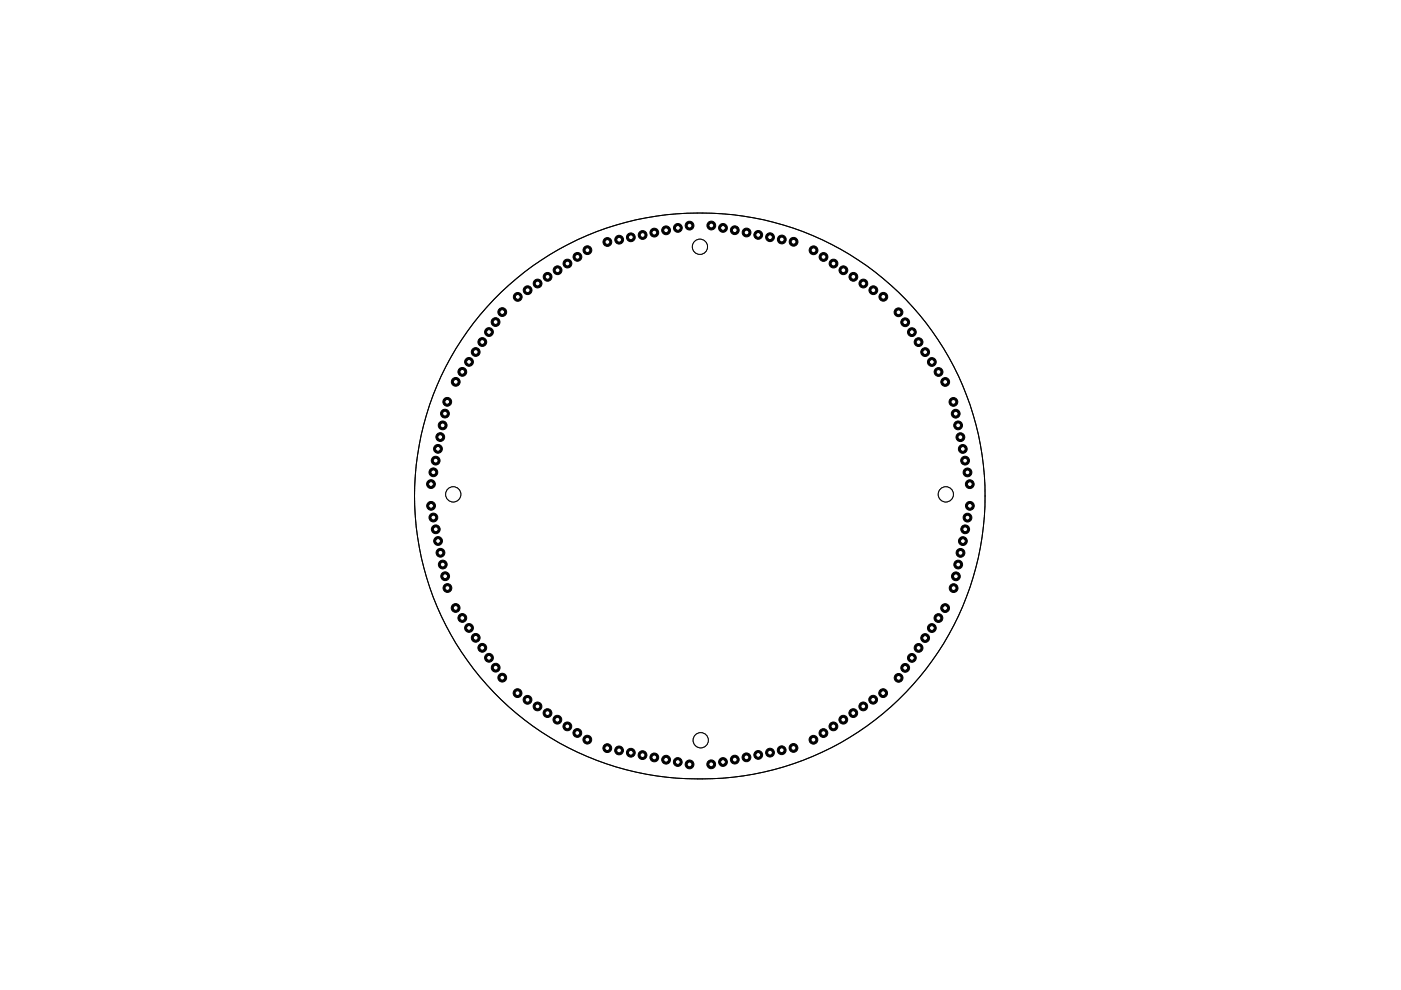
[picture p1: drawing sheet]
<svg xmlns="http://www.w3.org/2000/svg" width="297mm" height="210mm" viewBox="0 0 297 210" stroke-linecap="round" stroke-linejoin="round" font-family="sans-serif">
<circle cx="146.2" cy="47.8" r=".93" fill="#000"/>
<circle cx="146.2" cy="47.8" r=".93" fill="none" stroke="#000" stroke-width=".21"/>
<circle cx="146.2" cy="47.8" r=".51" fill="#fff"/>
<circle cx="143.7" cy="48.3" r=".93" fill="#000"/>
<circle cx="143.7" cy="48.3" r=".93" fill="none" stroke="#000" stroke-width=".21"/>
<circle cx="143.7" cy="48.3" r=".51" fill="#fff"/>
<circle cx="141.2" cy="48.8" r=".93" fill="#000"/>
<circle cx="141.2" cy="48.8" r=".93" fill="none" stroke="#000" stroke-width=".21"/>
<circle cx="141.2" cy="48.8" r=".51" fill="#fff"/>
<circle cx="138.7" cy="49.3" r=".93" fill="#000"/>
<circle cx="138.7" cy="49.3" r=".93" fill="none" stroke="#000" stroke-width=".21"/>
<circle cx="138.7" cy="49.3" r=".51" fill="#fff"/>
<circle cx="136.2" cy="49.8" r=".93" fill="#000"/>
<circle cx="136.2" cy="49.8" r=".93" fill="none" stroke="#000" stroke-width=".21"/>
<circle cx="136.2" cy="49.8" r=".51" fill="#fff"/>
<circle cx="133.8" cy="50.3" r=".93" fill="#000"/>
<circle cx="133.8" cy="50.3" r=".93" fill="none" stroke="#000" stroke-width=".21"/>
<circle cx="133.8" cy="50.3" r=".51" fill="#fff"/>
<circle cx="131.3" cy="50.8" r=".93" fill="#000"/>
<circle cx="131.3" cy="50.8" r=".93" fill="none" stroke="#000" stroke-width=".21"/>
<circle cx="131.3" cy="50.8" r=".51" fill="#fff"/>
<circle cx="128.8" cy="51.3" r=".93" fill="#000"/>
<circle cx="128.8" cy="51.3" r=".93" fill="none" stroke="#000" stroke-width=".21"/>
<circle cx="128.8" cy="51.3" r=".51" fill="#fff"/>
<circle cx="128.8" cy="158.6" r=".93" fill="#000"/>
<circle cx="128.8" cy="158.6" r=".93" fill="none" stroke="#000" stroke-width=".21"/>
<circle cx="128.8" cy="158.6" r=".51" fill="#fff"/>
<circle cx="131.3" cy="159.1" r=".93" fill="#000"/>
<circle cx="131.3" cy="159.1" r=".93" fill="none" stroke="#000" stroke-width=".21"/>
<circle cx="131.3" cy="159.1" r=".51" fill="#fff"/>
<circle cx="133.8" cy="159.6" r=".93" fill="#000"/>
<circle cx="133.8" cy="159.6" r=".93" fill="none" stroke="#000" stroke-width=".21"/>
<circle cx="133.8" cy="159.6" r=".51" fill="#fff"/>
<circle cx="136.2" cy="160.1" r=".93" fill="#000"/>
<circle cx="136.2" cy="160.1" r=".93" fill="none" stroke="#000" stroke-width=".21"/>
<circle cx="136.2" cy="160.1" r=".51" fill="#fff"/>
<circle cx="138.7" cy="160.6" r=".93" fill="#000"/>
<circle cx="138.7" cy="160.6" r=".93" fill="none" stroke="#000" stroke-width=".21"/>
<circle cx="138.7" cy="160.6" r=".51" fill="#fff"/>
<circle cx="141.2" cy="161.1" r=".93" fill="#000"/>
<circle cx="141.2" cy="161.1" r=".93" fill="none" stroke="#000" stroke-width=".21"/>
<circle cx="141.2" cy="161.1" r=".51" fill="#fff"/>
<circle cx="143.7" cy="161.6" r=".93" fill="#000"/>
<circle cx="143.7" cy="161.6" r=".93" fill="none" stroke="#000" stroke-width=".21"/>
<circle cx="143.7" cy="161.6" r=".51" fill="#fff"/>
<circle cx="146.2" cy="162.1" r=".93" fill="#000"/>
<circle cx="146.2" cy="162.1" r=".93" fill="none" stroke="#000" stroke-width=".21"/>
<circle cx="146.2" cy="162.1" r=".51" fill="#fff"/>
<circle cx="109.7" cy="147" r=".93" fill="#000"/>
<circle cx="109.7" cy="147" r=".93" fill="none" stroke="#000" stroke-width=".21"/>
<circle cx="109.7" cy="147" r=".51" fill="#fff"/>
<circle cx="111.8" cy="148.4" r=".93" fill="#000"/>
<circle cx="111.8" cy="148.4" r=".93" fill="none" stroke="#000" stroke-width=".21"/>
<circle cx="111.8" cy="148.4" r=".51" fill="#fff"/>
<circle cx="114" cy="149.8" r=".93" fill="#000"/>
<circle cx="114" cy="149.8" r=".93" fill="none" stroke="#000" stroke-width=".21"/>
<circle cx="114" cy="149.8" r=".51" fill="#fff"/>
<circle cx="116.1" cy="151.2" r=".93" fill="#000"/>
<circle cx="116.1" cy="151.2" r=".93" fill="none" stroke="#000" stroke-width=".21"/>
<circle cx="116.1" cy="151.2" r=".51" fill="#fff"/>
<circle cx="118.2" cy="152.6" r=".93" fill="#000"/>
<circle cx="118.2" cy="152.6" r=".93" fill="none" stroke="#000" stroke-width=".21"/>
<circle cx="118.2" cy="152.6" r=".51" fill="#fff"/>
<circle cx="120.3" cy="154" r=".93" fill="#000"/>
<circle cx="120.3" cy="154" r=".93" fill="none" stroke="#000" stroke-width=".21"/>
<circle cx="120.3" cy="154" r=".51" fill="#fff"/>
<circle cx="122.4" cy="155.4" r=".93" fill="#000"/>
<circle cx="122.4" cy="155.4" r=".93" fill="none" stroke="#000" stroke-width=".21"/>
<circle cx="122.4" cy="155.4" r=".51" fill="#fff"/>
<circle cx="124.5" cy="156.8" r=".93" fill="#000"/>
<circle cx="124.5" cy="156.8" r=".93" fill="none" stroke="#000" stroke-width=".21"/>
<circle cx="124.5" cy="156.8" r=".51" fill="#fff"/>
<circle cx="96.6" cy="128.9" r=".93" fill="#000"/>
<circle cx="96.6" cy="128.9" r=".93" fill="none" stroke="#000" stroke-width=".21"/>
<circle cx="96.6" cy="128.9" r=".51" fill="#fff"/>
<circle cx="98" cy="131" r=".93" fill="#000"/>
<circle cx="98" cy="131" r=".93" fill="none" stroke="#000" stroke-width=".21"/>
<circle cx="98" cy="131" r=".51" fill="#fff"/>
<circle cx="99.4" cy="133.1" r=".93" fill="#000"/>
<circle cx="99.4" cy="133.1" r=".93" fill="none" stroke="#000" stroke-width=".21"/>
<circle cx="99.4" cy="133.1" r=".51" fill="#fff"/>
<circle cx="100.9" cy="135.2" r=".93" fill="#000"/>
<circle cx="100.9" cy="135.2" r=".93" fill="none" stroke="#000" stroke-width=".21"/>
<circle cx="100.9" cy="135.2" r=".51" fill="#fff"/>
<circle cx="102.3" cy="137.4" r=".93" fill="#000"/>
<circle cx="102.3" cy="137.4" r=".93" fill="none" stroke="#000" stroke-width=".21"/>
<circle cx="102.3" cy="137.4" r=".51" fill="#fff"/>
<circle cx="103.7" cy="139.5" r=".93" fill="#000"/>
<circle cx="103.7" cy="139.5" r=".93" fill="none" stroke="#000" stroke-width=".21"/>
<circle cx="103.7" cy="139.5" r=".51" fill="#fff"/>
<circle cx="105.1" cy="141.6" r=".93" fill="#000"/>
<circle cx="105.1" cy="141.6" r=".93" fill="none" stroke="#000" stroke-width=".21"/>
<circle cx="105.1" cy="141.6" r=".51" fill="#fff"/>
<circle cx="106.5" cy="143.7" r=".93" fill="#000"/>
<circle cx="106.5" cy="143.7" r=".93" fill="none" stroke="#000" stroke-width=".21"/>
<circle cx="106.5" cy="143.7" r=".51" fill="#fff"/>
<circle cx="91.4" cy="107.3" r=".93" fill="#000"/>
<circle cx="91.4" cy="107.3" r=".93" fill="none" stroke="#000" stroke-width=".21"/>
<circle cx="91.4" cy="107.3" r=".51" fill="#fff"/>
<circle cx="91.9" cy="109.7" r=".93" fill="#000"/>
<circle cx="91.9" cy="109.7" r=".93" fill="none" stroke="#000" stroke-width=".21"/>
<circle cx="91.9" cy="109.7" r=".51" fill="#fff"/>
<circle cx="92.4" cy="112.2" r=".93" fill="#000"/>
<circle cx="92.4" cy="112.2" r=".93" fill="none" stroke="#000" stroke-width=".21"/>
<circle cx="92.4" cy="112.2" r=".51" fill="#fff"/>
<circle cx="92.9" cy="114.7" r=".93" fill="#000"/>
<circle cx="92.9" cy="114.7" r=".93" fill="none" stroke="#000" stroke-width=".21"/>
<circle cx="92.9" cy="114.7" r=".51" fill="#fff"/>
<circle cx="93.4" cy="117.2" r=".93" fill="#000"/>
<circle cx="93.4" cy="117.2" r=".93" fill="none" stroke="#000" stroke-width=".21"/>
<circle cx="93.4" cy="117.2" r=".51" fill="#fff"/>
<circle cx="93.9" cy="119.7" r=".93" fill="#000"/>
<circle cx="93.9" cy="119.7" r=".93" fill="none" stroke="#000" stroke-width=".21"/>
<circle cx="93.9" cy="119.7" r=".51" fill="#fff"/>
<circle cx="94.4" cy="122.2" r=".93" fill="#000"/>
<circle cx="94.4" cy="122.2" r=".93" fill="none" stroke="#000" stroke-width=".21"/>
<circle cx="94.4" cy="122.2" r=".51" fill="#fff"/>
<circle cx="94.9" cy="124.7" r=".93" fill="#000"/>
<circle cx="94.9" cy="124.7" r=".93" fill="none" stroke="#000" stroke-width=".21"/>
<circle cx="94.9" cy="124.7" r=".51" fill="#fff"/>
<circle cx="94.8" cy="85.2" r=".93" fill="#000"/>
<circle cx="94.8" cy="85.2" r=".93" fill="none" stroke="#000" stroke-width=".21"/>
<circle cx="94.8" cy="85.2" r=".51" fill="#fff"/>
<circle cx="94.3" cy="87.7" r=".93" fill="#000"/>
<circle cx="94.3" cy="87.7" r=".93" fill="none" stroke="#000" stroke-width=".21"/>
<circle cx="94.3" cy="87.7" r=".51" fill="#fff"/>
<circle cx="93.9" cy="90.2" r=".93" fill="#000"/>
<circle cx="93.9" cy="90.2" r=".93" fill="none" stroke="#000" stroke-width=".21"/>
<circle cx="93.9" cy="90.2" r=".51" fill="#fff"/>
<circle cx="93.3" cy="92.7" r=".93" fill="#000"/>
<circle cx="93.3" cy="92.7" r=".93" fill="none" stroke="#000" stroke-width=".21"/>
<circle cx="93.3" cy="92.7" r=".51" fill="#fff"/>
<circle cx="92.9" cy="95.2" r=".93" fill="#000"/>
<circle cx="92.9" cy="95.2" r=".93" fill="none" stroke="#000" stroke-width=".21"/>
<circle cx="92.9" cy="95.2" r=".51" fill="#fff"/>
<circle cx="92.4" cy="97.7" r=".93" fill="#000"/>
<circle cx="92.4" cy="97.7" r=".93" fill="none" stroke="#000" stroke-width=".21"/>
<circle cx="92.4" cy="97.7" r=".51" fill="#fff"/>
<circle cx="91.9" cy="100.1" r=".93" fill="#000"/>
<circle cx="91.9" cy="100.1" r=".93" fill="none" stroke="#000" stroke-width=".21"/>
<circle cx="91.9" cy="100.1" r=".51" fill="#fff"/>
<circle cx="91.4" cy="102.6" r=".93" fill="#000"/>
<circle cx="91.4" cy="102.6" r=".93" fill="none" stroke="#000" stroke-width=".21"/>
<circle cx="91.4" cy="102.6" r=".51" fill="#fff"/>
<circle cx="106.5" cy="66.2" r=".93" fill="#000"/>
<circle cx="106.5" cy="66.2" r=".93" fill="none" stroke="#000" stroke-width=".21"/>
<circle cx="106.5" cy="66.2" r=".51" fill="#fff"/>
<circle cx="105.1" cy="68.3" r=".93" fill="#000"/>
<circle cx="105.1" cy="68.3" r=".93" fill="none" stroke="#000" stroke-width=".21"/>
<circle cx="105.1" cy="68.3" r=".51" fill="#fff"/>
<circle cx="103.7" cy="70.4" r=".93" fill="#000"/>
<circle cx="103.7" cy="70.4" r=".93" fill="none" stroke="#000" stroke-width=".21"/>
<circle cx="103.7" cy="70.4" r=".51" fill="#fff"/>
<circle cx="102.3" cy="72.5" r=".93" fill="#000"/>
<circle cx="102.3" cy="72.5" r=".93" fill="none" stroke="#000" stroke-width=".21"/>
<circle cx="102.3" cy="72.5" r=".51" fill="#fff"/>
<circle cx="100.9" cy="74.6" r=".93" fill="#000"/>
<circle cx="100.9" cy="74.6" r=".93" fill="none" stroke="#000" stroke-width=".21"/>
<circle cx="100.9" cy="74.6" r=".51" fill="#fff"/>
<circle cx="99.4" cy="76.7" r=".93" fill="#000"/>
<circle cx="99.4" cy="76.7" r=".93" fill="none" stroke="#000" stroke-width=".21"/>
<circle cx="99.4" cy="76.7" r=".51" fill="#fff"/>
<circle cx="98" cy="78.8" r=".93" fill="#000"/>
<circle cx="98" cy="78.8" r=".93" fill="none" stroke="#000" stroke-width=".21"/>
<circle cx="98" cy="78.8" r=".51" fill="#fff"/>
<circle cx="96.6" cy="81" r=".93" fill="#000"/>
<circle cx="96.6" cy="81" r=".93" fill="none" stroke="#000" stroke-width=".21"/>
<circle cx="96.6" cy="81" r=".51" fill="#fff"/>
<circle cx="124.5" cy="53" r=".93" fill="#000"/>
<circle cx="124.5" cy="53" r=".93" fill="none" stroke="#000" stroke-width=".21"/>
<circle cx="124.5" cy="53" r=".51" fill="#fff"/>
<circle cx="122.4" cy="54.5" r=".93" fill="#000"/>
<circle cx="122.4" cy="54.5" r=".93" fill="none" stroke="#000" stroke-width=".21"/>
<circle cx="122.4" cy="54.5" r=".51" fill="#fff"/>
<circle cx="120.3" cy="55.9" r=".93" fill="#000"/>
<circle cx="120.3" cy="55.9" r=".93" fill="none" stroke="#000" stroke-width=".21"/>
<circle cx="120.3" cy="55.9" r=".51" fill="#fff"/>
<circle cx="118.2" cy="57.3" r=".93" fill="#000"/>
<circle cx="118.2" cy="57.3" r=".93" fill="none" stroke="#000" stroke-width=".21"/>
<circle cx="118.2" cy="57.3" r=".51" fill="#fff"/>
<circle cx="116.1" cy="58.7" r=".93" fill="#000"/>
<circle cx="116.1" cy="58.7" r=".93" fill="none" stroke="#000" stroke-width=".21"/>
<circle cx="116.1" cy="58.7" r=".51" fill="#fff"/>
<circle cx="114" cy="60.1" r=".93" fill="#000"/>
<circle cx="114" cy="60.1" r=".93" fill="none" stroke="#000" stroke-width=".21"/>
<circle cx="114" cy="60.1" r=".51" fill="#fff"/>
<circle cx="111.9" cy="61.5" r=".93" fill="#000"/>
<circle cx="111.9" cy="61.5" r=".93" fill="none" stroke="#000" stroke-width=".21"/>
<circle cx="111.9" cy="61.5" r=".51" fill="#fff"/>
<circle cx="109.8" cy="62.9" r=".93" fill="#000"/>
<circle cx="109.8" cy="62.9" r=".93" fill="none" stroke="#000" stroke-width=".21"/>
<circle cx="109.8" cy="62.9" r=".51" fill="#fff"/>
<circle cx="168.3" cy="51.3" r=".93" fill="#000"/>
<circle cx="168.3" cy="51.3" r=".93" fill="none" stroke="#000" stroke-width=".21"/>
<circle cx="168.3" cy="51.3" r=".51" fill="#fff"/>
<circle cx="165.8" cy="50.8" r=".93" fill="#000"/>
<circle cx="165.8" cy="50.8" r=".93" fill="none" stroke="#000" stroke-width=".21"/>
<circle cx="165.8" cy="50.8" r=".51" fill="#fff"/>
<circle cx="163.3" cy="50.3" r=".93" fill="#000"/>
<circle cx="163.3" cy="50.3" r=".93" fill="none" stroke="#000" stroke-width=".21"/>
<circle cx="163.3" cy="50.3" r=".51" fill="#fff"/>
<circle cx="160.8" cy="49.8" r=".93" fill="#000"/>
<circle cx="160.8" cy="49.8" r=".93" fill="none" stroke="#000" stroke-width=".21"/>
<circle cx="160.8" cy="49.8" r=".51" fill="#fff"/>
<circle cx="158.3" cy="49.3" r=".93" fill="#000"/>
<circle cx="158.3" cy="49.3" r=".93" fill="none" stroke="#000" stroke-width=".21"/>
<circle cx="158.3" cy="49.3" r=".51" fill="#fff"/>
<circle cx="155.8" cy="48.8" r=".93" fill="#000"/>
<circle cx="155.8" cy="48.8" r=".93" fill="none" stroke="#000" stroke-width=".21"/>
<circle cx="155.8" cy="48.8" r=".51" fill="#fff"/>
<circle cx="153.3" cy="48.3" r=".93" fill="#000"/>
<circle cx="153.3" cy="48.3" r=".93" fill="none" stroke="#000" stroke-width=".21"/>
<circle cx="153.3" cy="48.3" r=".51" fill="#fff"/>
<circle cx="150.8" cy="47.8" r=".93" fill="#000"/>
<circle cx="150.8" cy="47.8" r=".93" fill="none" stroke="#000" stroke-width=".21"/>
<circle cx="150.8" cy="47.8" r=".51" fill="#fff"/>
<circle cx="187.3" cy="62.9" r=".93" fill="#000"/>
<circle cx="187.3" cy="62.9" r=".93" fill="none" stroke="#000" stroke-width=".21"/>
<circle cx="187.3" cy="62.9" r=".51" fill="#fff"/>
<circle cx="185.2" cy="61.5" r=".93" fill="#000"/>
<circle cx="185.2" cy="61.5" r=".93" fill="none" stroke="#000" stroke-width=".21"/>
<circle cx="185.2" cy="61.5" r=".51" fill="#fff"/>
<circle cx="183" cy="60.1" r=".93" fill="#000"/>
<circle cx="183" cy="60.1" r=".93" fill="none" stroke="#000" stroke-width=".21"/>
<circle cx="183" cy="60.1" r=".51" fill="#fff"/>
<circle cx="180.9" cy="58.7" r=".93" fill="#000"/>
<circle cx="180.9" cy="58.7" r=".93" fill="none" stroke="#000" stroke-width=".21"/>
<circle cx="180.9" cy="58.7" r=".51" fill="#fff"/>
<circle cx="178.8" cy="57.3" r=".93" fill="#000"/>
<circle cx="178.8" cy="57.3" r=".93" fill="none" stroke="#000" stroke-width=".21"/>
<circle cx="178.8" cy="57.3" r=".51" fill="#fff"/>
<circle cx="176.7" cy="55.9" r=".93" fill="#000"/>
<circle cx="176.7" cy="55.9" r=".93" fill="none" stroke="#000" stroke-width=".21"/>
<circle cx="176.7" cy="55.9" r=".51" fill="#fff"/>
<circle cx="174.6" cy="54.5" r=".93" fill="#000"/>
<circle cx="174.6" cy="54.5" r=".93" fill="none" stroke="#000" stroke-width=".21"/>
<circle cx="174.6" cy="54.5" r=".51" fill="#fff"/>
<circle cx="172.5" cy="53.1" r=".93" fill="#000"/>
<circle cx="172.5" cy="53.1" r=".93" fill="none" stroke="#000" stroke-width=".21"/>
<circle cx="172.5" cy="53.1" r=".51" fill="#fff"/>
<circle cx="200.4" cy="81" r=".93" fill="#000"/>
<circle cx="200.4" cy="81" r=".93" fill="none" stroke="#000" stroke-width=".21"/>
<circle cx="200.4" cy="81" r=".51" fill="#fff"/>
<circle cx="199" cy="78.9" r=".93" fill="#000"/>
<circle cx="199" cy="78.9" r=".93" fill="none" stroke="#000" stroke-width=".21"/>
<circle cx="199" cy="78.9" r=".51" fill="#fff"/>
<circle cx="197.6" cy="76.8" r=".93" fill="#000"/>
<circle cx="197.6" cy="76.8" r=".93" fill="none" stroke="#000" stroke-width=".21"/>
<circle cx="197.6" cy="76.8" r=".51" fill="#fff"/>
<circle cx="196.2" cy="74.7" r=".93" fill="#000"/>
<circle cx="196.2" cy="74.7" r=".93" fill="none" stroke="#000" stroke-width=".21"/>
<circle cx="196.2" cy="74.7" r=".51" fill="#fff"/>
<circle cx="194.8" cy="72.5" r=".93" fill="#000"/>
<circle cx="194.8" cy="72.5" r=".93" fill="none" stroke="#000" stroke-width=".21"/>
<circle cx="194.8" cy="72.5" r=".51" fill="#fff"/>
<circle cx="193.3" cy="70.4" r=".93" fill="#000"/>
<circle cx="193.3" cy="70.4" r=".93" fill="none" stroke="#000" stroke-width=".21"/>
<circle cx="193.3" cy="70.4" r=".51" fill="#fff"/>
<circle cx="191.9" cy="68.3" r=".93" fill="#000"/>
<circle cx="191.9" cy="68.3" r=".93" fill="none" stroke="#000" stroke-width=".21"/>
<circle cx="191.9" cy="68.3" r=".51" fill="#fff"/>
<circle cx="190.5" cy="66.2" r=".93" fill="#000"/>
<circle cx="190.5" cy="66.2" r=".93" fill="none" stroke="#000" stroke-width=".21"/>
<circle cx="190.5" cy="66.2" r=".51" fill="#fff"/>
<circle cx="205.6" cy="102.7" r=".93" fill="#000"/>
<circle cx="205.6" cy="102.7" r=".93" fill="none" stroke="#000" stroke-width=".21"/>
<circle cx="205.6" cy="102.7" r=".51" fill="#fff"/>
<circle cx="205.1" cy="100.2" r=".93" fill="#000"/>
<circle cx="205.1" cy="100.2" r=".93" fill="none" stroke="#000" stroke-width=".21"/>
<circle cx="205.1" cy="100.2" r=".51" fill="#fff"/>
<circle cx="204.6" cy="97.7" r=".93" fill="#000"/>
<circle cx="204.6" cy="97.7" r=".93" fill="none" stroke="#000" stroke-width=".21"/>
<circle cx="204.6" cy="97.7" r=".51" fill="#fff"/>
<circle cx="204.1" cy="95.2" r=".93" fill="#000"/>
<circle cx="204.1" cy="95.2" r=".93" fill="none" stroke="#000" stroke-width=".21"/>
<circle cx="204.1" cy="95.2" r=".51" fill="#fff"/>
<circle cx="203.6" cy="92.7" r=".93" fill="#000"/>
<circle cx="203.6" cy="92.7" r=".93" fill="none" stroke="#000" stroke-width=".21"/>
<circle cx="203.6" cy="92.7" r=".51" fill="#fff"/>
<circle cx="203.1" cy="90.2" r=".93" fill="#000"/>
<circle cx="203.1" cy="90.2" r=".93" fill="none" stroke="#000" stroke-width=".21"/>
<circle cx="203.1" cy="90.2" r=".51" fill="#fff"/>
<circle cx="202.6" cy="87.7" r=".93" fill="#000"/>
<circle cx="202.6" cy="87.7" r=".93" fill="none" stroke="#000" stroke-width=".21"/>
<circle cx="202.6" cy="87.7" r=".51" fill="#fff"/>
<circle cx="202.1" cy="85.2" r=".93" fill="#000"/>
<circle cx="202.1" cy="85.2" r=".93" fill="none" stroke="#000" stroke-width=".21"/>
<circle cx="202.1" cy="85.2" r=".51" fill="#fff"/>
<circle cx="202.2" cy="124.7" r=".93" fill="#000"/>
<circle cx="202.2" cy="124.7" r=".93" fill="none" stroke="#000" stroke-width=".21"/>
<circle cx="202.2" cy="124.7" r=".51" fill="#fff"/>
<circle cx="202.7" cy="122.2" r=".93" fill="#000"/>
<circle cx="202.7" cy="122.2" r=".93" fill="none" stroke="#000" stroke-width=".21"/>
<circle cx="202.7" cy="122.2" r=".51" fill="#fff"/>
<circle cx="203.2" cy="119.7" r=".93" fill="#000"/>
<circle cx="203.2" cy="119.7" r=".93" fill="none" stroke="#000" stroke-width=".21"/>
<circle cx="203.2" cy="119.7" r=".51" fill="#fff"/>
<circle cx="203.6" cy="117.2" r=".93" fill="#000"/>
<circle cx="203.6" cy="117.2" r=".93" fill="none" stroke="#000" stroke-width=".21"/>
<circle cx="203.6" cy="117.2" r=".51" fill="#fff"/>
<circle cx="204.2" cy="114.7" r=".93" fill="#000"/>
<circle cx="204.2" cy="114.7" r=".93" fill="none" stroke="#000" stroke-width=".21"/>
<circle cx="204.2" cy="114.7" r=".51" fill="#fff"/>
<circle cx="204.6" cy="112.2" r=".93" fill="#000"/>
<circle cx="204.6" cy="112.2" r=".93" fill="none" stroke="#000" stroke-width=".21"/>
<circle cx="204.6" cy="112.2" r=".51" fill="#fff"/>
<circle cx="205.1" cy="109.7" r=".93" fill="#000"/>
<circle cx="205.1" cy="109.7" r=".93" fill="none" stroke="#000" stroke-width=".21"/>
<circle cx="205.1" cy="109.7" r=".51" fill="#fff"/>
<circle cx="205.6" cy="107.3" r=".93" fill="#000"/>
<circle cx="205.6" cy="107.3" r=".93" fill="none" stroke="#000" stroke-width=".21"/>
<circle cx="205.6" cy="107.3" r=".51" fill="#fff"/>
<circle cx="190.5" cy="143.7" r=".93" fill="#000"/>
<circle cx="190.5" cy="143.7" r=".93" fill="none" stroke="#000" stroke-width=".21"/>
<circle cx="190.5" cy="143.7" r=".51" fill="#fff"/>
<circle cx="191.9" cy="141.6" r=".93" fill="#000"/>
<circle cx="191.9" cy="141.6" r=".93" fill="none" stroke="#000" stroke-width=".21"/>
<circle cx="191.9" cy="141.6" r=".51" fill="#fff"/>
<circle cx="193.3" cy="139.5" r=".93" fill="#000"/>
<circle cx="193.3" cy="139.5" r=".93" fill="none" stroke="#000" stroke-width=".21"/>
<circle cx="193.3" cy="139.5" r=".51" fill="#fff"/>
<circle cx="194.8" cy="137.4" r=".93" fill="#000"/>
<circle cx="194.8" cy="137.4" r=".93" fill="none" stroke="#000" stroke-width=".21"/>
<circle cx="194.8" cy="137.4" r=".51" fill="#fff"/>
<circle cx="196.2" cy="135.3" r=".93" fill="#000"/>
<circle cx="196.2" cy="135.3" r=".93" fill="none" stroke="#000" stroke-width=".21"/>
<circle cx="196.2" cy="135.3" r=".51" fill="#fff"/>
<circle cx="197.6" cy="133.2" r=".93" fill="#000"/>
<circle cx="197.6" cy="133.2" r=".93" fill="none" stroke="#000" stroke-width=".21"/>
<circle cx="197.6" cy="133.2" r=".51" fill="#fff"/>
<circle cx="199" cy="131" r=".93" fill="#000"/>
<circle cx="199" cy="131" r=".93" fill="none" stroke="#000" stroke-width=".21"/>
<circle cx="199" cy="131" r=".51" fill="#fff"/>
<circle cx="200.4" cy="128.9" r=".93" fill="#000"/>
<circle cx="200.4" cy="128.9" r=".93" fill="none" stroke="#000" stroke-width=".21"/>
<circle cx="200.4" cy="128.9" r=".51" fill="#fff"/>
<circle cx="172.5" cy="156.8" r=".93" fill="#000"/>
<circle cx="172.5" cy="156.8" r=".93" fill="none" stroke="#000" stroke-width=".21"/>
<circle cx="172.5" cy="156.8" r=".51" fill="#fff"/>
<circle cx="174.6" cy="155.4" r=".93" fill="#000"/>
<circle cx="174.6" cy="155.4" r=".93" fill="none" stroke="#000" stroke-width=".21"/>
<circle cx="174.6" cy="155.4" r=".51" fill="#fff"/>
<circle cx="176.7" cy="154" r=".93" fill="#000"/>
<circle cx="176.7" cy="154" r=".93" fill="none" stroke="#000" stroke-width=".21"/>
<circle cx="176.7" cy="154" r=".51" fill="#fff"/>
<circle cx="178.8" cy="152.6" r=".93" fill="#000"/>
<circle cx="178.8" cy="152.6" r=".93" fill="none" stroke="#000" stroke-width=".21"/>
<circle cx="178.8" cy="152.6" r=".51" fill="#fff"/>
<circle cx="180.9" cy="151.2" r=".93" fill="#000"/>
<circle cx="180.9" cy="151.2" r=".93" fill="none" stroke="#000" stroke-width=".21"/>
<circle cx="180.9" cy="151.2" r=".51" fill="#fff"/>
<circle cx="183" cy="149.8" r=".93" fill="#000"/>
<circle cx="183" cy="149.8" r=".93" fill="none" stroke="#000" stroke-width=".21"/>
<circle cx="183" cy="149.8" r=".51" fill="#fff"/>
<circle cx="185.1" cy="148.4" r=".93" fill="#000"/>
<circle cx="185.1" cy="148.4" r=".93" fill="none" stroke="#000" stroke-width=".21"/>
<circle cx="185.1" cy="148.4" r=".51" fill="#fff"/>
<circle cx="187.2" cy="147" r=".93" fill="#000"/>
<circle cx="187.2" cy="147" r=".93" fill="none" stroke="#000" stroke-width=".21"/>
<circle cx="187.2" cy="147" r=".51" fill="#fff"/>
<circle cx="150.8" cy="162.1" r=".93" fill="#000"/>
<circle cx="150.8" cy="162.1" r=".93" fill="none" stroke="#000" stroke-width=".21"/>
<circle cx="150.8" cy="162.1" r=".51" fill="#fff"/>
<circle cx="153.3" cy="161.6" r=".93" fill="#000"/>
<circle cx="153.3" cy="161.6" r=".93" fill="none" stroke="#000" stroke-width=".21"/>
<circle cx="153.3" cy="161.6" r=".51" fill="#fff"/>
<circle cx="155.8" cy="161.1" r=".93" fill="#000"/>
<circle cx="155.8" cy="161.1" r=".93" fill="none" stroke="#000" stroke-width=".21"/>
<circle cx="155.8" cy="161.1" r=".51" fill="#fff"/>
<circle cx="158.3" cy="160.6" r=".93" fill="#000"/>
<circle cx="158.3" cy="160.6" r=".93" fill="none" stroke="#000" stroke-width=".21"/>
<circle cx="158.3" cy="160.6" r=".51" fill="#fff"/>
<circle cx="160.8" cy="160.1" r=".93" fill="#000"/>
<circle cx="160.8" cy="160.1" r=".93" fill="none" stroke="#000" stroke-width=".21"/>
<circle cx="160.8" cy="160.1" r=".51" fill="#fff"/>
<circle cx="163.3" cy="159.6" r=".93" fill="#000"/>
<circle cx="163.3" cy="159.6" r=".93" fill="none" stroke="#000" stroke-width=".21"/>
<circle cx="163.3" cy="159.6" r=".51" fill="#fff"/>
<circle cx="165.7" cy="159.1" r=".93" fill="#000"/>
<circle cx="165.7" cy="159.1" r=".93" fill="none" stroke="#000" stroke-width=".21"/>
<circle cx="165.7" cy="159.1" r=".51" fill="#fff"/>
<circle cx="168.2" cy="158.6" r=".93" fill="#000"/>
<circle cx="168.2" cy="158.6" r=".93" fill="none" stroke="#000" stroke-width=".21"/>
<circle cx="168.2" cy="158.6" r=".51" fill="#fff"/>
<g fill="none" stroke="#000" stroke-width=".21">
<path d="M104.7 63.5a61.2 61.2 0 0 1 87.4 0 60.1 60.1 0 0 1 10.4 68.6 60.1 60.1 0 0 1-61.2 32.7 60 60 0 0 1-49.8-39.2 60 60 0 0 1 13.2-62.1z"/>
<circle cx="96.1" cy="104.8" r="1.61"/>
</g>
<circle cx="96.1" cy="104.8" r="1.61" fill="#fff"/>
<circle cx="148.6" cy="157" r="1.61" fill="none" stroke="#000" stroke-width=".21"/>
<circle cx="148.6" cy="157" r="1.61" fill="#fff"/>
<circle cx="200.5" cy="104.8" r="1.61" fill="none" stroke="#000" stroke-width=".21"/>
<circle cx="200.5" cy="104.8" r="1.61" fill="#fff"/>
<circle cx="148.4" cy="52.3" r="1.61" fill="none" stroke="#000" stroke-width=".21"/>
<circle cx="148.4" cy="52.3" r="1.61" fill="#fff"/>
<g fill="none" stroke="#000" stroke-width=".21">
<path d="M106.2 62a61.2 61.2 0 0 1 85.9 1.5 60.1 60.1 0 0 1 10.4 68.6 60.1 60.1 0 0 1-61.2 32.7 60 60 0 0 1-50.2-40.3 60 60 0 0 1 15.1-62.5z"/>
<circle cx="116.1" cy="58.7" r=".51"/>
<circle cx="118.2" cy="57.3" r=".51"/>
<circle cx="120.3" cy="55.9" r=".51"/>
<circle cx="122.4" cy="54.5" r=".51"/>
<circle cx="124.5" cy="53" r=".51"/>
<circle cx="128.8" cy="51.3" r=".51"/>
<circle cx="131.3" cy="50.8" r=".51"/>
<circle cx="133.8" cy="50.3" r=".51"/>
<circle cx="136.2" cy="49.8" r=".51"/>
<circle cx="138.7" cy="49.3" r=".51"/>
<circle cx="141.2" cy="48.8" r=".51"/>
<circle cx="143.7" cy="48.3" r=".51"/>
<circle cx="146.2" cy="47.8" r=".51"/>
<circle cx="148.4" cy="52.3" r="1.61"/>
<circle cx="150.8" cy="47.8" r=".51"/>
<circle cx="153.3" cy="48.3" r=".51"/>
<circle cx="155.8" cy="48.8" r=".51"/>
<circle cx="158.3" cy="49.3" r=".51"/>
<circle cx="160.8" cy="49.8" r=".51"/>
<circle cx="163.3" cy="50.3" r=".51"/>
<circle cx="165.8" cy="50.8" r=".51"/>
<circle cx="168.3" cy="51.3" r=".51"/>
<circle cx="172.5" cy="53.1" r=".51"/>
<circle cx="174.6" cy="54.5" r=".51"/>
<circle cx="176.7" cy="55.9" r=".51"/>
<circle cx="178.8" cy="57.3" r=".51"/>
<circle cx="180.9" cy="58.7" r=".51"/>
<circle cx="98" cy="78.8" r=".51"/>
<circle cx="99.4" cy="76.7" r=".51"/>
<circle cx="100.9" cy="74.6" r=".51"/>
<circle cx="102.3" cy="72.5" r=".51"/>
<circle cx="103.7" cy="70.4" r=".51"/>
<circle cx="105.1" cy="68.3" r=".51"/>
<circle cx="106.5" cy="66.2" r=".51"/>
<circle cx="109.8" cy="62.9" r=".51"/>
<circle cx="111.9" cy="61.5" r=".51"/>
<circle cx="114" cy="60.1" r=".51"/>
<circle cx="183" cy="60.1" r=".51"/>
<circle cx="185.2" cy="61.5" r=".51"/>
<circle cx="187.3" cy="62.9" r=".51"/>
<circle cx="190.5" cy="66.2" r=".51"/>
<circle cx="191.9" cy="68.3" r=".51"/>
<circle cx="193.3" cy="70.4" r=".51"/>
<circle cx="194.8" cy="72.5" r=".51"/>
<circle cx="196.2" cy="74.7" r=".51"/>
<circle cx="197.6" cy="76.8" r=".51"/>
<circle cx="199" cy="78.9" r=".51"/>
<circle cx="92.4" cy="97.7" r=".51"/>
<circle cx="92.9" cy="95.2" r=".51"/>
<circle cx="93.3" cy="92.7" r=".51"/>
<circle cx="93.9" cy="90.2" r=".51"/>
<circle cx="94.3" cy="87.7" r=".51"/>
<circle cx="94.8" cy="85.2" r=".51"/>
<circle cx="96.6" cy="81" r=".51"/>
<circle cx="200.4" cy="81" r=".51"/>
<circle cx="202.1" cy="85.2" r=".51"/>
<circle cx="202.6" cy="87.7" r=".51"/>
<circle cx="203.1" cy="90.2" r=".51"/>
<circle cx="203.6" cy="92.7" r=".51"/>
<circle cx="204.1" cy="95.2" r=".51"/>
<circle cx="204.6" cy="97.7" r=".51"/>
<circle cx="91.4" cy="102.6" r=".51"/>
<circle cx="91.4" cy="107.3" r=".51"/>
<circle cx="91.9" cy="100.1" r=".51"/>
<circle cx="91.9" cy="109.7" r=".51"/>
<circle cx="92.4" cy="112.2" r=".51"/>
<circle cx="92.9" cy="114.7" r=".51"/>
<circle cx="93.4" cy="117.2" r=".51"/>
<circle cx="93.9" cy="119.7" r=".51"/>
<circle cx="96.1" cy="104.8" r="1.61"/>
<circle cx="200.5" cy="104.8" r="1.61"/>
<circle cx="203.2" cy="119.7" r=".51"/>
<circle cx="203.6" cy="117.2" r=".51"/>
<circle cx="204.2" cy="114.7" r=".51"/>
<circle cx="204.6" cy="112.2" r=".51"/>
<circle cx="205.1" cy="100.2" r=".51"/>
<circle cx="205.1" cy="109.7" r=".51"/>
<circle cx="205.6" cy="102.7" r=".51"/>
<circle cx="205.6" cy="107.3" r=".51"/>
<circle cx="94.4" cy="122.2" r=".51"/>
<circle cx="94.9" cy="124.7" r=".51"/>
<circle cx="96.6" cy="128.9" r=".51"/>
<circle cx="98" cy="131" r=".51"/>
<circle cx="99.4" cy="133.1" r=".51"/>
<circle cx="100.9" cy="135.2" r=".51"/>
<circle cx="102.3" cy="137.4" r=".51"/>
<circle cx="103.7" cy="139.5" r=".51"/>
<circle cx="193.3" cy="139.5" r=".51"/>
<circle cx="194.8" cy="137.4" r=".51"/>
<circle cx="196.2" cy="135.3" r=".51"/>
<circle cx="197.6" cy="133.2" r=".51"/>
<circle cx="199" cy="131" r=".51"/>
<circle cx="200.4" cy="128.9" r=".51"/>
<circle cx="202.2" cy="124.7" r=".51"/>
<circle cx="202.7" cy="122.2" r=".51"/>
<circle cx="105.1" cy="141.6" r=".51"/>
<circle cx="106.5" cy="143.7" r=".51"/>
<circle cx="109.7" cy="147" r=".51"/>
<circle cx="111.8" cy="148.4" r=".51"/>
<circle cx="114" cy="149.8" r=".51"/>
<circle cx="116.1" cy="151.2" r=".51"/>
<circle cx="118.2" cy="152.6" r=".51"/>
<circle cx="120.3" cy="154" r=".51"/>
<circle cx="122.4" cy="155.4" r=".51"/>
<circle cx="124.5" cy="156.8" r=".51"/>
<circle cx="128.8" cy="158.6" r=".51"/>
<circle cx="131.3" cy="159.1" r=".51"/>
<circle cx="133.8" cy="159.6" r=".51"/>
<circle cx="148.6" cy="157" r="1.61"/>
<circle cx="163.3" cy="159.6" r=".51"/>
<circle cx="165.7" cy="159.1" r=".51"/>
<circle cx="168.2" cy="158.6" r=".51"/>
<circle cx="172.5" cy="156.8" r=".51"/>
<circle cx="174.6" cy="155.4" r=".51"/>
<circle cx="176.7" cy="154" r=".51"/>
<circle cx="178.8" cy="152.6" r=".51"/>
<circle cx="180.9" cy="151.2" r=".51"/>
<circle cx="183" cy="149.8" r=".51"/>
<circle cx="185.1" cy="148.4" r=".51"/>
<circle cx="187.2" cy="147" r=".51"/>
<circle cx="190.5" cy="143.7" r=".51"/>
<circle cx="191.9" cy="141.6" r=".51"/>
<circle cx="136.2" cy="160.1" r=".51"/>
<circle cx="138.7" cy="160.6" r=".51"/>
<circle cx="141.2" cy="161.1" r=".51"/>
<circle cx="143.7" cy="161.6" r=".51"/>
<circle cx="146.2" cy="162.1" r=".51"/>
<circle cx="150.8" cy="162.1" r=".51"/>
<circle cx="153.3" cy="161.6" r=".51"/>
<circle cx="155.8" cy="161.1" r=".51"/>
<circle cx="158.3" cy="160.6" r=".51"/>
<circle cx="160.8" cy="160.1" r=".51"/>
</g>
</svg>
